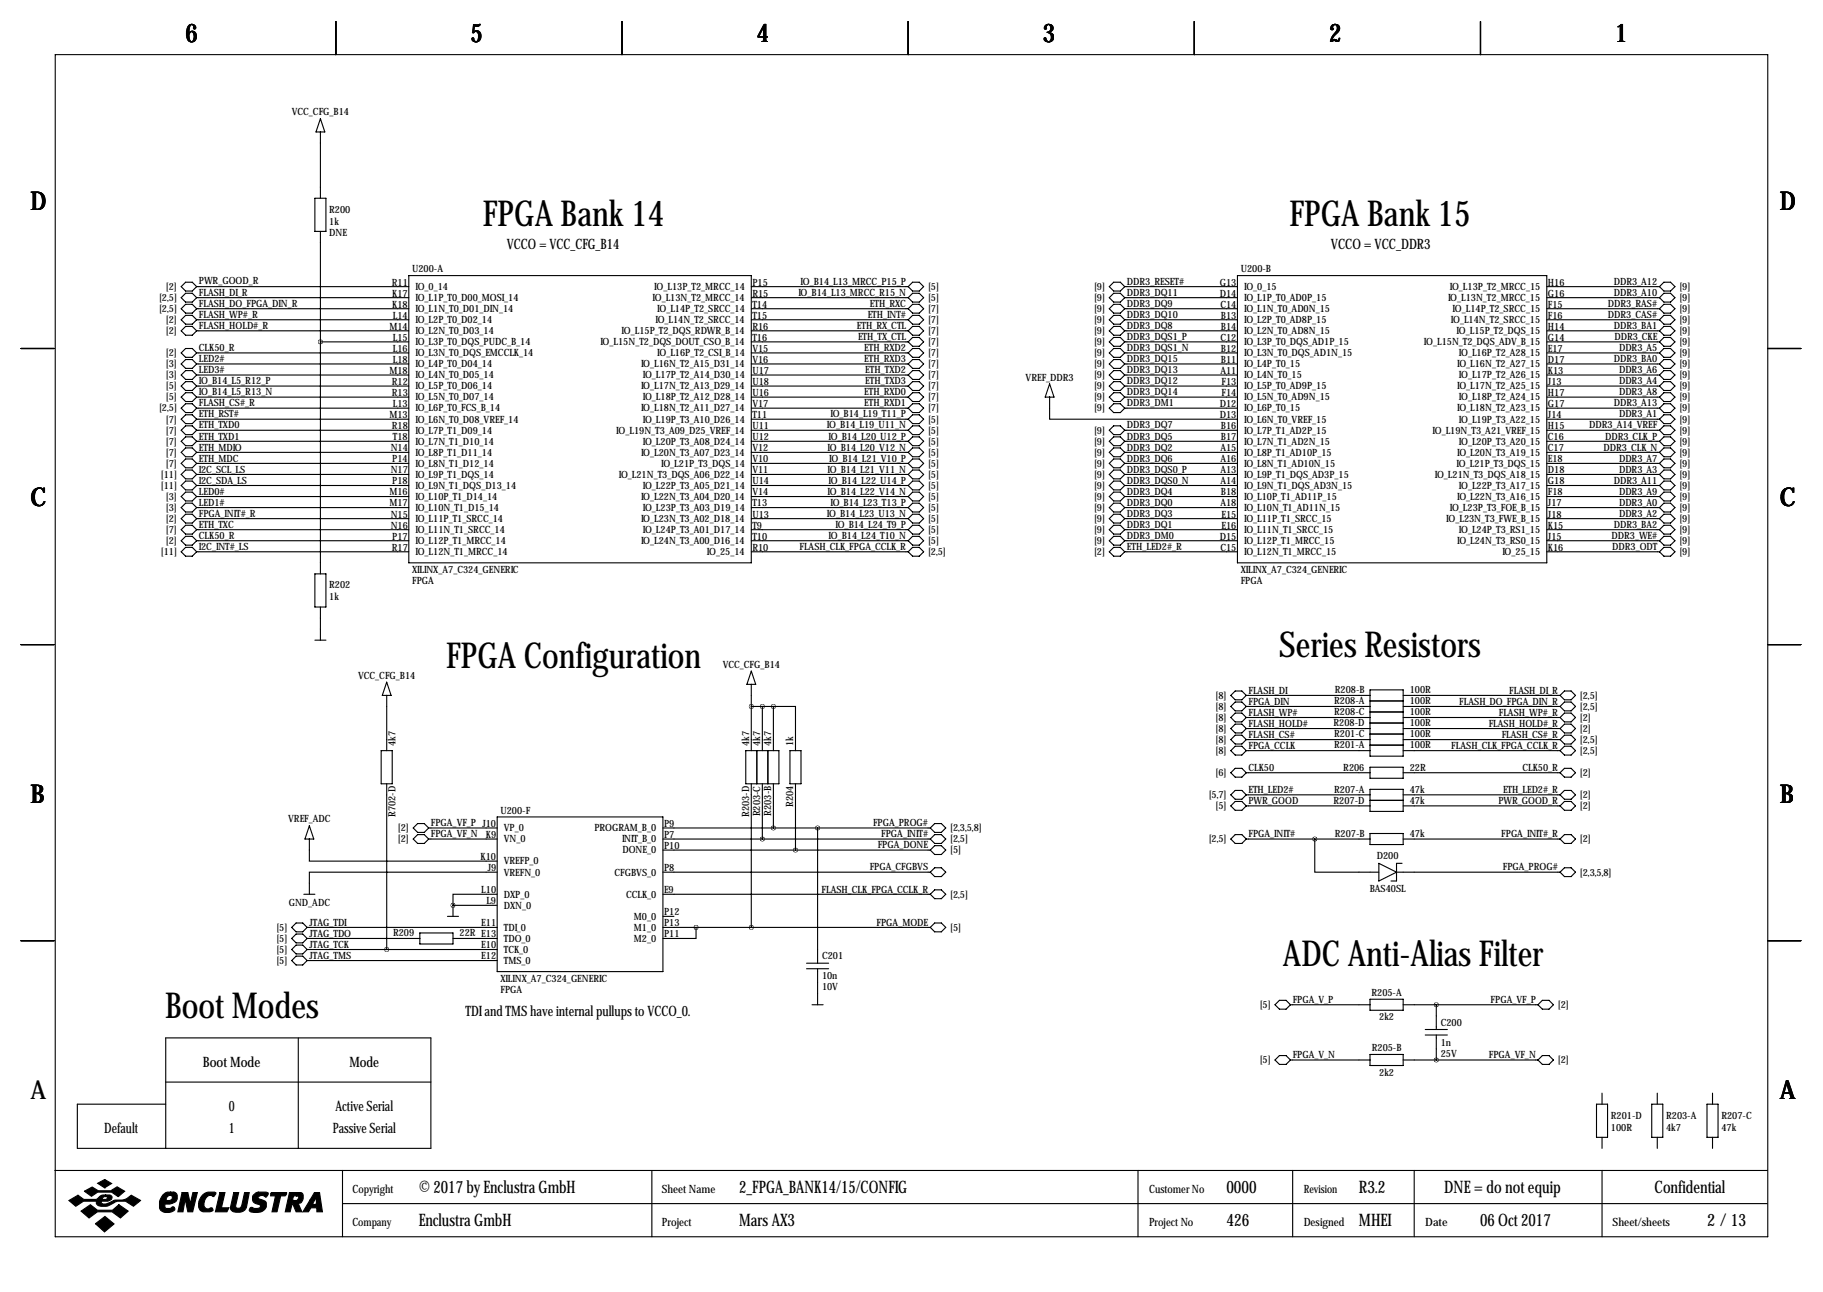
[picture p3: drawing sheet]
<svg xmlns="http://www.w3.org/2000/svg" width="419mm" height="297mm" viewBox="0 0 419 297" stroke-linecap="round" stroke-linejoin="round" font-family="sans-serif">
<defs><g id="words">
<g font-size="8.2">
<text x="111" y="51.9">FPGA Bank 14</text>
<text x="296.4" y="51.9">FPGA Bank 15</text>
<text x="102.6" y="153.5">FPGA Configuration</text>
<text x="294.1" y="151">Series Resistors</text>
<text x="294.9" y="222.1">ADC Anti-Alias Filter</text>
<text x="37.9" y="233.9">Boot Modes</text>
</g>
<g font-size="5.9">
<text x="42.7" y="9.8">6</text>
<text x="108.2" y="9.8">5</text>
<text x="174" y="9.8">4</text>
<text x="239.8" y="9.8">3</text>
<text x="305.6" y="9.8">2</text>
<text x="371.3" y="9.8">1</text>
<text x="7" y="48.4">D</text>
<text x="409.2" y="48.4">D</text>
<text x="7" y="116.4">C</text>
<text x="409.2" y="116.4">C</text>
<text x="7" y="184.5">B</text>
<text x="409.2" y="184.5">B</text>
<text x="7" y="252.6">A</text>
<text x="409.2" y="252.6">A</text>
</g>
<g font-size="4">
<text x="96.3" y="274.2">© 2017 by Enclustra GmbH</text>
<text x="169.9" y="274.2">2_FPGA_BANK14/15/CONFIG</text>
<text x="281.9" y="274.2">0000</text>
<text x="312.4" y="274.2">R3.2</text>
<text x="332" y="274.2">DNE = do not equip</text>
<text x="380.4" y="274.2">Confidential</text>
<text x="96.3" y="281.8">Enclustra GmbH</text>
<text x="169.9" y="281.8">Mars AX3</text>
<text x="281.9" y="281.8">426</text>
<text x="312.4" y="281.8">MHEI</text>
<text x="340.3" y="281.8">06 Oct 2017</text>
<text x="392.5" y="281.8">2/13</text>
</g>
<g font-size="3.3">
<text x="116.5" y="57.3">VCCO = VCC_CFG_B14</text>
<text x="306" y="57.3">VCCO = VCC_DDR3</text>
<text x="107" y="233.7">TDI and TMS have internal pullups to VCCO_0.</text>
<text x="46.6" y="245.2">Boot Mode</text>
<text x="80.3" y="245.2">Mode</text>
<text x="52.6" y="255.4">0</text>
<text x="77.1" y="255.4">Active Serial</text>
<text x="24" y="260.5">Default</text>
<text x="52.6" y="260.5">1</text>
<text x="76.5" y="260.5">Passive Serial</text>
</g>
<g font-size="2.6">
<text x="81" y="274.2">Copyright</text>
<text x="152.1" y="274.2">Sheet Name</text>
<text x="264.2" y="274.2">Customer No</text>
<text x="299.7" y="274.2">Revision</text>
<text x="81" y="281.8">Company</text>
<text x="152.1" y="281.8">Project</text>
<text x="264.2" y="281.8">Project No</text>
<text x="299.7" y="281.8">Designed</text>
<text x="327.7" y="281.8">Date</text>
<text x="370.7" y="281.8">Sheet/sheets</text>
</g>
<g font-size="2.3">
<text x="67.1" y="26.5">VCC_CFG_B14</text>
<text x="75.7" y="48.9">R200</text>
<text x="75.7" y="51.7">1k</text>
<text x="75.7" y="54.2">DNE</text>
<text x="45.7" y="65.4">PWR_GOOD_R</text>
<text x="90.1" y="65.6">R11</text>
<text x="94.7" y="62.6">U200-A</text>
<text x="173" y="65.6">P15</text>
<text x="184" y="65.5">IO_B14_L13_MRCC_P15_P</text>
<text x="259.1" y="65.5">DDR3_RESET#</text>
<text x="280.4" y="65.6">G13</text>
<text x="285.2" y="62.6">U200-B</text>
<text x="355.9" y="65.6">H16</text>
<text x="371" y="65.5">DDR3_A12</text>
<text x="36.6" y="69.2">[2,5]</text>
<text x="36.6" y="71.7">[2,5]</text>
<text x="38.2" y="66.6">[2]</text>
<text x="45.7" y="68">FLASH_DI_R</text>
<text x="45.7" y="70.6">FLASH_DO_FPGA_DIN_R</text>
<text x="90.2" y="68.2">K17</text>
<text x="90.2" y="70.7">K18</text>
<text x="95.5" y="66.7">IO_0_14</text>
<text x="95.5" y="69.2">IO_L1P_T0_D00_MOSI_14</text>
<text x="95.5" y="71.7">IO_L1N_T0_D01_DIN_14</text>
<text x="150" y="69.2">IO_L13N_T2_MRCC_14</text>
<text x="150.4" y="66.7">IO_L13P_T2_MRCC_14</text>
<text x="151.1" y="71.7">IO_L14P_T2_SRCC_14</text>
<text x="173" y="68.2">R15</text>
<text x="173" y="70.7">T14</text>
<text x="183.5" y="68">IO_B14_L13_MRCC_R15_N</text>
<text x="200" y="70.6">ETH_RXC</text>
<text x="213.4" y="66.7">[5]</text>
<text x="213.4" y="69.2">[5]</text>
<text x="213.4" y="71.7">[7]</text>
<text x="251.5" y="69.2">[9]</text>
<text x="251.5" y="71.7">[9]</text>
<text x="251.5" y="66.7">[9]</text>
<text x="259.1" y="68">DDR3_DQ11</text>
<text x="259.1" y="70.6">DDR3_DQ9</text>
<text x="280.4" y="68.2">D14</text>
<text x="280.6" y="70.7">C14</text>
<text x="286" y="66.7">IO_0_15</text>
<text x="286" y="69.2">IO_L1P_T0_AD0P_15</text>
<text x="286" y="71.7">IO_L1N_T0_AD0N_15</text>
<text x="332.9" y="69.2">IO_L13N_T2_MRCC_15</text>
<text x="333.3" y="66.7">IO_L13P_T2_MRCC_15</text>
<text x="334" y="71.7">IO_L14P_T2_SRCC_15</text>
<text x="355.9" y="68.2">G16</text>
<text x="355.9" y="70.7">F15</text>
<text x="369.7" y="70.6">DDR3_RAS#</text>
<text x="371" y="68">DDR3_A10</text>
<text x="386.1" y="66.7">[9]</text>
<text x="386.1" y="69.2">[9]</text>
<text x="386.1" y="71.7">[9]</text>
<text x="38.2" y="74.3">[2]</text>
<text x="38.2" y="76.8">[2]</text>
<text x="45.7" y="73.1">FLASH_WP#_R</text>
<text x="45.7" y="75.7">FLASH_HOLD#_R</text>
<text x="89.5" y="75.8">M14</text>
<text x="90.3" y="73.3">L14</text>
<text x="95.5" y="74.3">IO_L2P_T0_D02_14</text>
<text x="95.5" y="76.8">IO_L2N_T0_D03_14</text>
<text x="142.9" y="76.8">IO_L15P_T2_DQS_RDWR_B_14</text>
<text x="150.7" y="74.3">IO_L14N_T2_SRCC_14</text>
<text x="173" y="73.3">T15</text>
<text x="173" y="75.8">R16</text>
<text x="197" y="75.7">ETH_RX_CTL</text>
<text x="199.5" y="73.1">ETH_INT#</text>
<text x="213.4" y="74.3">[7]</text>
<text x="213.4" y="76.8">[7]</text>
<text x="251.5" y="74.3">[9]</text>
<text x="251.5" y="76.8">[9]</text>
<text x="259.1" y="73.1">DDR3_DQ10</text>
<text x="259.1" y="75.7">DDR3_DQ8</text>
<text x="280.7" y="73.3">B13</text>
<text x="280.7" y="75.8">B14</text>
<text x="286" y="74.3">IO_L2P_T0_AD8P_15</text>
<text x="286" y="76.8">IO_L2N_T0_AD8N_15</text>
<text x="333.6" y="74.3">IO_L14N_T2_SRCC_15</text>
<text x="334.9" y="76.8">IO_L15P_T2_DQS_15</text>
<text x="355.9" y="73.3">F16</text>
<text x="355.9" y="75.8">H14</text>
<text x="369.7" y="73.1">DDR3_CAS#</text>
<text x="371" y="75.7">DDR3_BA1</text>
<text x="386.1" y="76.8">[9]</text>
<text x="386.1" y="74.3">[9]</text>
<text x="38.2" y="81.9">[2]</text>
<text x="45.7" y="83.3">LED2#</text>
<text x="45.7" y="80.7">CLK50_R</text>
<text x="90.3" y="78.3">L15</text>
<text x="90.3" y="80.9">L16</text>
<text x="90.3" y="83.4">L18</text>
<text x="95.5" y="79.4">IO_L3P_T0_DQS_PUDC_B_14</text>
<text x="95.5" y="81.9">IO_L3N_T0_DQS_EMCCLK_14</text>
<text x="138" y="79.4">IO_L15N_T2_DQS_DOUT_CSO_B_14</text>
<text x="151.1" y="81.9">IO_L16P_T2_CSI_B_14</text>
<text x="173" y="78.3">T16</text>
<text x="173" y="80.9">V15</text>
<text x="173" y="83.4">V16</text>
<text x="197.3" y="78.2">ETH_TX_CTL</text>
<text x="198.7" y="80.7">ETH_RXD2</text>
<text x="198.7" y="83.3">ETH_RXD3</text>
<text x="213.4" y="79.4">[7]</text>
<text x="213.4" y="81.9">[7]</text>
<text x="251.5" y="79.4">[9]</text>
<text x="251.5" y="81.9">[9]</text>
<text x="259.1" y="78.2">DDR3_DQS1_P</text>
<text x="259.1" y="80.7">DDR3_DQS1_N</text>
<text x="259.1" y="83.3">DDR3_DQ15</text>
<text x="280.6" y="78.3">C12</text>
<text x="280.7" y="80.9">B12</text>
<text x="280.7" y="83.4">B11</text>
<text x="286" y="79.4">IO_L3P_T0_DQS_AD1P_15</text>
<text x="286" y="81.9">IO_L3N_T0_DQS_AD1N_15</text>
<text x="327.4" y="79.4">IO_L15N_T2_DQS_ADV_B_15</text>
<text x="335.4" y="81.9">IO_L16P_T2_A28_15</text>
<text x="355.9" y="78.3">G14</text>
<text x="355.9" y="80.9">E17</text>
<text x="355.9" y="83.4">D17</text>
<text x="371" y="83.3">DDR3_BA0</text>
<text x="371.1" y="78.2">DDR3_CKE</text>
<text x="372.2" y="80.7">DDR3_A5</text>
<text x="386.1" y="79.4">[9]</text>
<text x="386.1" y="81.9">[9]</text>
<text x="38.2" y="84.4">[3]</text>
<text x="38.2" y="87">[3]</text>
<text x="38.2" y="89.5">[5]</text>
<text x="45.7" y="85.8">LED3#</text>
<text x="45.7" y="88.4">IO_B14_L5_R12_P</text>
<text x="89.5" y="86">M18</text>
<text x="90.1" y="88.5">R12</text>
<text x="95.5" y="84.4">IO_L4P_T0_D04_14</text>
<text x="95.5" y="87">IO_L4N_T0_D05_14</text>
<text x="95.5" y="89.5">IO_L5P_T0_D06_14</text>
<text x="147.4" y="84.4">IO_L16N_T2_A15_D31_14</text>
<text x="147.4" y="89.5">IO_L17N_T2_A13_D29_14</text>
<text x="147.8" y="87">IO_L17P_T2_A14_D30_14</text>
<text x="173" y="86">U17</text>
<text x="173" y="88.5">U18</text>
<text x="198.9" y="85.8">ETH_TXD2</text>
<text x="198.9" y="88.4">ETH_TXD3</text>
<text x="213.4" y="84.4">[7]</text>
<text x="213.4" y="87">[7]</text>
<text x="213.4" y="89.5">[7]</text>
<text x="235.8" y="87.5">VREF_DDR3</text>
<text x="251.5" y="84.4">[9]</text>
<text x="251.5" y="87">[9]</text>
<text x="251.5" y="89.5">[9]</text>
<text x="259.1" y="85.8">DDR3_DQ13</text>
<text x="259.1" y="88.4">DDR3_DQ12</text>
<text x="280.6" y="86">A11</text>
<text x="280.8" y="88.5">F13</text>
<text x="286" y="84.4">IO_L4P_T0_15</text>
<text x="286" y="87">IO_L4N_T0_15</text>
<text x="286" y="89.5">IO_L5P_T0_AD9P_15</text>
<text x="335" y="84.4">IO_L16N_T2_A27_15</text>
<text x="335" y="89.5">IO_L17N_T2_A25_15</text>
<text x="335.4" y="87">IO_L17P_T2_A26_15</text>
<text x="355.9" y="86">K13</text>
<text x="355.9" y="88.5">J13</text>
<text x="372.2" y="85.8">DDR3_A6</text>
<text x="372.2" y="88.4">DDR3_A4</text>
<text x="386.1" y="84.4">[9]</text>
<text x="386.1" y="87">[9]</text>
<text x="386.1" y="89.5">[9]</text>
<text x="36.6" y="94.6">[2,5]</text>
<text x="38.2" y="92.1">[5]</text>
<text x="45.7" y="90.9">IO_B14_L5_R13_N</text>
<text x="45.7" y="93.4">FLASH_CS#_R</text>
<text x="45.7" y="96">ETH_RST#</text>
<text x="90.1" y="91">R13</text>
<text x="90.3" y="93.6">L13</text>
<text x="95.5" y="92.1">IO_L5N_T0_D07_14</text>
<text x="95.5" y="94.6">IO_L6P_T0_FCS_B_14</text>
<text x="147.4" y="94.6">IO_L18N_T2_A11_D27_14</text>
<text x="147.8" y="92.1">IO_L18P_T2_A12_D28_14</text>
<text x="173" y="91">U16</text>
<text x="173" y="93.6">V17</text>
<text x="190.9" y="96">IO_B14_L19_T11_P</text>
<text x="198.7" y="90.9">ETH_RXD0</text>
<text x="198.7" y="93.4">ETH_RXD1</text>
<text x="213.4" y="92.1">[7]</text>
<text x="213.4" y="94.6">[7]</text>
<text x="251.5" y="92.1">[9]</text>
<text x="251.5" y="94.6">[9]</text>
<text x="259.1" y="90.9">DDR3_DQ14</text>
<text x="259.1" y="93.4">DDR3_DM1</text>
<text x="280.4" y="93.6">D12</text>
<text x="280.8" y="91">F14</text>
<text x="286" y="92.1">IO_L5N_T0_AD9N_15</text>
<text x="286" y="94.6">IO_L6P_T0_15</text>
<text x="335" y="94.6">IO_L18N_T2_A23_15</text>
<text x="335.4" y="92.1">IO_L18P_T2_A24_15</text>
<text x="355.9" y="91">H17</text>
<text x="355.9" y="93.6">G17</text>
<text x="371" y="93.4">DDR3_A13</text>
<text x="372.2" y="90.9">DDR3_A8</text>
<text x="372.2" y="96">DDR3_A1</text>
<text x="386.1" y="92.1">[9]</text>
<text x="386.1" y="94.6">[9]</text>
<text x="38.2" y="97.1">[7]</text>
<text x="38.2" y="99.7">[7]</text>
<text x="45.7" y="98.5">ETH_TXD0</text>
<text x="45.7" y="101.1">ETH_TXD1</text>
<text x="89.5" y="96.1">M13</text>
<text x="90.1" y="98.7">R18</text>
<text x="90.3" y="101.2">T18</text>
<text x="95.5" y="97.1">IO_L6N_T0_D08_VREF_14</text>
<text x="95.5" y="99.7">IO_L7P_T1_D09_14</text>
<text x="141.7" y="99.7">IO_L19N_T3_A09_D25_VREF_14</text>
<text x="147.8" y="97.1">IO_L19P_T3_A10_D26_14</text>
<text x="173" y="96.1">T11</text>
<text x="173" y="98.7">U11</text>
<text x="173" y="101.2">U12</text>
<text x="190.1" y="98.5">IO_B14_L19_U11_N</text>
<text x="190.5" y="101.1">IO_B14_L20_U12_P</text>
<text x="213.4" y="97.1">[5]</text>
<text x="213.4" y="99.7">[5]</text>
<text x="251.5" y="99.7">[9]</text>
<text x="259.1" y="98.5">DDR3_DQ7</text>
<text x="259.1" y="101.1">DDR3_DQ5</text>
<text x="280.4" y="96.1">D13</text>
<text x="280.7" y="98.7">B16</text>
<text x="280.7" y="101.2">B17</text>
<text x="286" y="97.1">IO_L6N_T0_VREF_15</text>
<text x="286" y="99.7">IO_L7P_T1_AD2P_15</text>
<text x="329.3" y="99.7">IO_L19N_T3_A21_VREF_15</text>
<text x="335.4" y="97.1">IO_L19P_T3_A22_15</text>
<text x="355.9" y="96.1">J14</text>
<text x="355.9" y="98.7">H15</text>
<text x="355.9" y="101.2">C16</text>
<text x="365.4" y="98.5">DDR3_A14_VREF</text>
<text x="369" y="101.1">DDR3_CLK_P</text>
<text x="386.1" y="97.1">[9]</text>
<text x="386.1" y="99.7">[9]</text>
<text x="38.2" y="102.2">[7]</text>
<text x="38.2" y="104.8">[7]</text>
<text x="38.2" y="107.3">[7]</text>
<text x="45.7" y="103.6">ETH_MDIO</text>
<text x="45.7" y="106.1">ETH_MDC</text>
<text x="89.8" y="103.7">N14</text>
<text x="90.2" y="106.3">P14</text>
<text x="95.5" y="102.2">IO_L7N_T1_D10_14</text>
<text x="95.5" y="104.8">IO_L8P_T1_D11_14</text>
<text x="95.5" y="107.3">IO_L8N_T1_D12_14</text>
<text x="147.4" y="104.8">IO_L20N_T3_A07_D23_14</text>
<text x="147.8" y="102.2">IO_L20P_T3_A08_D24_14</text>
<text x="152" y="107.3">IO_L21P_T3_DQS_14</text>
<text x="173" y="103.7">V12</text>
<text x="173" y="106.3">V10</text>
<text x="190.2" y="103.6">IO_B14_L20_V12_N</text>
<text x="190.7" y="106.1">IO_B14_L21_V10_P</text>
<text x="213.4" y="102.2">[5]</text>
<text x="213.4" y="104.8">[5]</text>
<text x="213.4" y="107.3">[5]</text>
<text x="251.5" y="102.2">[9]</text>
<text x="251.5" y="104.8">[9]</text>
<text x="251.5" y="107.3">[9]</text>
<text x="259.1" y="103.6">DDR3_DQ2</text>
<text x="259.1" y="106.1">DDR3_DQ6</text>
<text x="280.6" y="103.7">A15</text>
<text x="280.6" y="106.3">A16</text>
<text x="286" y="102.2">IO_L7N_T1_AD2N_15</text>
<text x="286" y="104.8">IO_L8P_T1_AD10P_15</text>
<text x="286" y="107.3">IO_L8N_T1_AD10N_15</text>
<text x="334.9" y="107.3">IO_L21P_T3_DQS_15</text>
<text x="335" y="104.8">IO_L20N_T3_A19_15</text>
<text x="335.4" y="102.2">IO_L20P_T3_A20_15</text>
<text x="355.9" y="103.7">C17</text>
<text x="355.9" y="106.3">E18</text>
<text x="368.7" y="103.6">DDR3_CLK_N</text>
<text x="372.2" y="106.1">DDR3_A7</text>
<text x="386.1" y="102.2">[9]</text>
<text x="386.1" y="104.8">[9]</text>
<text x="386.1" y="107.3">[9]</text>
<text x="37" y="109.8">[11]</text>
<text x="37" y="112.4">[11]</text>
<text x="45.7" y="108.7">I2C_SCL_LS</text>
<text x="45.7" y="111.2">I2C_SDA_LS</text>
<text x="45.7" y="113.8">LED0#</text>
<text x="89.5" y="113.9">M16</text>
<text x="89.8" y="108.8">N17</text>
<text x="90.2" y="111.4">P18</text>
<text x="95.5" y="109.8">IO_L9P_T1_DQS_14</text>
<text x="95.5" y="112.4">IO_L9N_T1_DQS_D13_14</text>
<text x="142.2" y="109.8">IO_L21N_T3_DQS_A06_D22_14</text>
<text x="147.8" y="112.4">IO_L22P_T3_A05_D21_14</text>
<text x="173" y="108.8">V11</text>
<text x="173" y="111.4">U14</text>
<text x="173" y="113.9">V14</text>
<text x="190.2" y="108.7">IO_B14_L21_V11_N</text>
<text x="190.2" y="113.8">IO_B14_L22_V14_N</text>
<text x="190.5" y="111.2">IO_B14_L22_U14_P</text>
<text x="213.4" y="109.8">[5]</text>
<text x="213.4" y="112.4">[5]</text>
<text x="251.5" y="109.8">[9]</text>
<text x="251.5" y="112.4">[9]</text>
<text x="259.1" y="108.7">DDR3_DQS0_P</text>
<text x="259.1" y="111.2">DDR3_DQS0_N</text>
<text x="259.1" y="113.8">DDR3_DQ4</text>
<text x="280.6" y="108.8">A13</text>
<text x="280.6" y="111.4">A14</text>
<text x="280.7" y="113.9">B18</text>
<text x="286" y="109.8">IO_L9P_T1_DQS_AD3P_15</text>
<text x="286" y="112.4">IO_L9N_T1_DQS_AD3N_15</text>
<text x="329.8" y="109.8">IO_L21N_T3_DQS_A18_15</text>
<text x="335.4" y="112.4">IO_L22P_T3_A17_15</text>
<text x="355.9" y="108.8">D18</text>
<text x="355.9" y="111.4">G18</text>
<text x="355.9" y="113.9">F18</text>
<text x="371" y="111.2">DDR3_A11</text>
<text x="372.2" y="108.7">DDR3_A3</text>
<text x="372.2" y="113.8">DDR3_A9</text>
<text x="386.1" y="109.8">[9]</text>
<text x="386.1" y="112.4">[9]</text>
<text x="38.2" y="114.9">[3]</text>
<text x="38.2" y="117.5">[3]</text>
<text x="45.7" y="116.3">LED1#</text>
<text x="45.7" y="118.8">FPGA_INIT#_R</text>
<text x="89.5" y="116.4">M17</text>
<text x="89.8" y="119">N15</text>
<text x="95.5" y="114.9">IO_L10P_T1_D14_14</text>
<text x="95.5" y="117.5">IO_L10N_T1_D15_14</text>
<text x="147.4" y="114.9">IO_L22N_T3_A04_D20_14</text>
<text x="147.8" y="117.5">IO_L23P_T3_A03_D19_14</text>
<text x="173" y="116.4">T13</text>
<text x="173" y="119">U13</text>
<text x="190.1" y="118.8">IO_B14_L23_U13_N</text>
<text x="190.9" y="116.3">IO_B14_L23_T13_P</text>
<text x="213.4" y="114.9">[5]</text>
<text x="213.4" y="117.5">[5]</text>
<text x="251.5" y="114.9">[9]</text>
<text x="251.5" y="117.5">[9]</text>
<text x="259.1" y="116.3">DDR3_DQ0</text>
<text x="259.1" y="118.8">DDR3_DQ3</text>
<text x="280.6" y="116.4">A18</text>
<text x="280.8" y="119">E15</text>
<text x="286" y="114.9">IO_L10P_T1_AD11P_15</text>
<text x="286" y="117.5">IO_L10N_T1_AD11N_15</text>
<text x="333.3" y="117.5">IO_L23P_T3_FOE_B_15</text>
<text x="335" y="114.9">IO_L22N_T3_A16_15</text>
<text x="355.9" y="116.4">J17</text>
<text x="355.9" y="119">J18</text>
<text x="372.2" y="116.3">DDR3_A0</text>
<text x="372.2" y="118.8">DDR3_A2</text>
<text x="386.1" y="114.9">[9]</text>
<text x="386.1" y="117.5">[9]</text>
<text x="38.2" y="122.5">[7]</text>
<text x="38.2" y="125.1">[2]</text>
<text x="38.2" y="120">[2]</text>
<text x="45.7" y="121.4">ETH_TXC</text>
<text x="45.7" y="123.9">CLK50_R</text>
<text x="89.8" y="121.5">N16</text>
<text x="90.2" y="124.1">P17</text>
<text x="95.5" y="120">IO_L11P_T1_SRCC_14</text>
<text x="95.5" y="122.5">IO_L11N_T1_SRCC_14</text>
<text x="95.5" y="125.1">IO_L12P_T1_MRCC_14</text>
<text x="147.4" y="120">IO_L23N_T3_A02_D18_14</text>
<text x="147.4" y="125.1">IO_L24N_T3_A00_D16_14</text>
<text x="147.8" y="122.5">IO_L24P_T3_A01_D17_14</text>
<text x="173" y="121.5">T9</text>
<text x="173" y="124.1">T10</text>
<text x="190.5" y="123.9">IO_B14_L24_T10_N</text>
<text x="192.1" y="121.4">IO_B14_L24_T9_P</text>
<text x="213.4" y="120">[5]</text>
<text x="213.4" y="122.5">[5]</text>
<text x="213.4" y="125.1">[5]</text>
<text x="251.5" y="120">[9]</text>
<text x="251.5" y="122.5">[9]</text>
<text x="251.5" y="125.1">[9]</text>
<text x="259.1" y="121.4">DDR3_DQ1</text>
<text x="259.1" y="123.9">DDR3_DM0</text>
<text x="280.4" y="124.1">D15</text>
<text x="280.8" y="121.5">E16</text>
<text x="286" y="120">IO_L11P_T1_SRCC_15</text>
<text x="286" y="122.5">IO_L11N_T1_SRCC_15</text>
<text x="286" y="125.1">IO_L12P_T1_MRCC_15</text>
<text x="332.5" y="120">IO_L23N_T3_FWE_B_15</text>
<text x="335" y="125.1">IO_L24N_T3_RS0_15</text>
<text x="335.4" y="122.5">IO_L24P_T3_RS1_15</text>
<text x="355.9" y="121.5">K15</text>
<text x="355.9" y="124.1">J15</text>
<text x="370.5" y="123.9">DDR3_WE#</text>
<text x="371" y="121.4">DDR3_BA2</text>
<text x="386.1" y="120">[9]</text>
<text x="386.1" y="122.5">[9]</text>
<text x="386.1" y="125.1">[9]</text>
<text x="37" y="127.6">[11]</text>
<text x="45.7" y="126.5">I2C_INT#_LS</text>
<text x="90.1" y="126.6">R17</text>
<text x="94.7" y="131.7">XILINX_A7_C324_GENERIC</text>
<text x="95.5" y="127.6">IO_L12N_T1_MRCC_14</text>
<text x="162.5" y="127.6">IO_25_14</text>
<text x="173" y="126.6">R10</text>
<text x="183.8" y="126.5">FLASH_CLK_FPGA_CCLK_R</text>
<text x="213.4" y="127.6">[2,5]</text>
<text x="251.5" y="127.6">[2]</text>
<text x="259.1" y="126.5">ETH_LED2#_R</text>
<text x="280.6" y="126.6">C15</text>
<text x="285.2" y="131.7">XILINX_A7_C324_GENERIC</text>
<text x="286" y="127.6">IO_L12N_T1_MRCC_15</text>
<text x="345.4" y="127.6">IO_25_15</text>
<text x="355.9" y="126.6">K16</text>
<text x="370.6" y="126.5">DDR3_ODT</text>
<text x="386.1" y="127.6">[9]</text>
<text x="75.7" y="135.2">R202</text>
<text x="94.7" y="134.2">FPGA</text>
<text x="285.2" y="134.2">FPGA</text>
<text x="75.7" y="138">1k</text>
<text x="166.1" y="153.5">VCC_CFG_B14</text>
<text x="82.3" y="156.1">VCC_CFG_B14</text>
<text x="279.5" y="160.6">[8]</text>
<text x="287" y="159.5">FLASH_DI</text>
<text x="306.7" y="161.9">R208-A</text>
<text x="306.9" y="159.4">R208-B</text>
<text x="324.1" y="161.9">100R</text>
<text x="324.1" y="159.4">100R</text>
<text x="347" y="159.5">FLASH_DI_R</text>
<text x="363.2" y="160.6">[2,5]</text>
<text x="279.5" y="163.2">[8]</text>
<text x="279.5" y="165.7">[8]</text>
<text x="287" y="162">FPGA_DIN</text>
<text x="287" y="164.6">FLASH_WP#</text>
<text x="287" y="167.1">FLASH_HOLD#</text>
<text x="306.6" y="167">R208-D</text>
<text x="306.7" y="164.5">R208-C</text>
<text x="324.1" y="164.5">100R</text>
<text x="324.1" y="167">100R</text>
<text x="335.5" y="162">FLASH_DO_FPGA_DIN_R</text>
<text x="342.2" y="167.1">FLASH_HOLD#_R</text>
<text x="344.6" y="164.6">FLASH_WP#_R</text>
<text x="363.2" y="165.7">[2]</text>
<text x="363.2" y="163.2">[2,5]</text>
<text x="90.9" y="171.6" transform="rotate(-90 90.9 171.6)">4k7</text>
<text x="172.2" y="171.6" transform="rotate(-90 172.2 171.6)">4k7</text>
<text x="174.8" y="171.6" transform="rotate(-90 174.8 171.6)">4k7</text>
<text x="177.3" y="171.6" transform="rotate(-90 177.3 171.6)">4k7</text>
<text x="182.4" y="171.6" transform="rotate(-90 182.4 171.6)">1k</text>
<text x="279.5" y="168.3">[8]</text>
<text x="279.5" y="170.8">[8]</text>
<text x="279.5" y="173.3">[8]</text>
<text x="287" y="169.6">FLASH_CS#</text>
<text x="287" y="172.2">FPGA_CCLK</text>
<text x="306.7" y="172.1">R201-A</text>
<text x="306.7" y="169.5">R201-C</text>
<text x="324.1" y="172.1">100R</text>
<text x="324.1" y="169.5">100R</text>
<text x="333.7" y="172.2">FLASH_CLK_FPGA_CCLK_R</text>
<text x="345.2" y="169.6">FLASH_CS#_R</text>
<text x="363.2" y="173.3">[2,5]</text>
<text x="363.2" y="170.8">[2,5]</text>
<text x="363.2" y="168.3">[2]</text>
<text x="279.5" y="178.4">[6]</text>
<text x="287" y="177.3">CLK50</text>
<text x="308.8" y="177.2">R206</text>
<text x="324.1" y="177.2">22R</text>
<text x="350" y="177.3">CLK50_R</text>
<text x="363.2" y="178.4">[2]</text>
<text x="182.4" y="185.6" transform="rotate(-90 182.4 185.6)">R204</text>
<text x="277.9" y="183.5">[5,7]</text>
<text x="287" y="184.9">PWR_GOOD</text>
<text x="287" y="182.3">ETH_LED2#</text>
<text x="306.6" y="184.8">R207-D</text>
<text x="306.7" y="182.2">R207-A</text>
<text x="324.1" y="182.2">47k</text>
<text x="324.1" y="184.8">47k</text>
<text x="344.5" y="184.9">PWR_GOOD_R</text>
<text x="345.5" y="182.3">ETH_LED2#_R</text>
<text x="363.2" y="183.5">[2]</text>
<text x="66.3" y="189.1">VREF_ADC</text>
<text x="90.9" y="187.8" transform="rotate(-90 90.9 187.8)">R702-D</text>
<text x="91.5" y="191.1">[2]</text>
<text x="99.1" y="190">FPGA_VF_P J10</text>
<text x="115.1" y="187.1">U200-F</text>
<text x="115.8" y="191.1">VP_0</text>
<text x="136.7" y="191.1">PROGRAM_B_0</text>
<text x="152.7" y="190.1">P9</text>
<text x="172.2" y="187.8" transform="rotate(-90 172.2 187.8)">R203-D</text>
<text x="174.8" y="187.7" transform="rotate(-90 174.8 187.7)">R203-C</text>
<text x="177.3" y="187.5" transform="rotate(-90 177.3 187.5)">R203-B</text>
<text x="200.7" y="190">FPGA_PROG#</text>
<text x="218.4" y="191.1">[2,3,5,8]</text>
<text x="279.5" y="186">[5]</text>
<text x="363.2" y="186">[2]</text>
<text x="91.5" y="193.7">[2]</text>
<text x="99.1" y="192.5">FPGA_VF_N K9</text>
<text x="110.5" y="197.7">K10</text>
<text x="115.8" y="193.7">VN_0</text>
<text x="143" y="193.7">INIT_B_0</text>
<text x="143.1" y="196.2">DONE_0</text>
<text x="152.7" y="192.6">P7</text>
<text x="152.7" y="195.2">P10</text>
<text x="201.8" y="195">FPGA_DONE</text>
<text x="202.6" y="192.5">FPGA_INIT#</text>
<text x="218.4" y="196.2">[5]</text>
<text x="218.4" y="193.7">[2,5]</text>
<text x="277.9" y="193.7">[2,5]</text>
<text x="287" y="192.5">FPGA_INIT#</text>
<text x="306.9" y="192.4">R207-B</text>
<text x="316.5" y="197.5">D200</text>
<text x="324.1" y="192.4">47k</text>
<text x="345.1" y="192.5">FPGA_INIT#_R</text>
<text x="363.2" y="193.7">[2]</text>
<text x="112.1" y="200.3">J9</text>
<text x="115.8" y="198.7">VREFP_0</text>
<text x="115.8" y="201.3">VREFN_0</text>
<text x="141.3" y="201.3">CFGBVS_0</text>
<text x="152.7" y="200.3">P8</text>
<text x="199.9" y="200.1">FPGA_CFGBVS</text>
<text x="345.5" y="200.1">FPGA_PROG#</text>
<text x="363.2" y="201.3">[2,3,5,8]</text>
<text x="66.4" y="208.4">GND_ADC</text>
<text x="110.6" y="205.3">L10</text>
<text x="111.8" y="207.9">L9</text>
<text x="115.8" y="208.9">DXN_0</text>
<text x="115.8" y="206.4">DXP_0</text>
<text x="143.9" y="206.4">CCLK_0</text>
<text x="152.7" y="205.3">E9</text>
<text x="188.9" y="205.2">FLASH_CLK_FPGA_CCLK_R</text>
<text x="218.4" y="206.4">[2,5]</text>
<text x="314.9" y="205.1">BAS40SL</text>
<text x="63.6" y="214">[5]</text>
<text x="71.1" y="212.8">JTAG_TDI</text>
<text x="71.1" y="215.4">JTAG_TDO</text>
<text x="90.4" y="215.3">R209</text>
<text x="105.7" y="215.3">22R E13</text>
<text x="110.6" y="213">E11</text>
<text x="115.8" y="214">TDI_0</text>
<text x="145.7" y="211.4">M0_0</text>
<text x="145.7" y="214">M1_0</text>
<text x="152.7" y="210.4">P12</text>
<text x="152.7" y="213">P13</text>
<text x="152.7" y="215.5">P11</text>
<text x="201.5" y="212.8">FPGA_MODE</text>
<text x="218.4" y="214">[5]</text>
<text x="63.6" y="216.5">[5]</text>
<text x="63.6" y="219.1">[5]</text>
<text x="63.6" y="221.6">[5]</text>
<text x="71.1" y="217.9">JTAG_TCK</text>
<text x="71.1" y="220.4">JTAG_TMS</text>
<text x="110.6" y="218">E10</text>
<text x="110.6" y="220.6">E12</text>
<text x="115.8" y="216.5">TDO_0</text>
<text x="115.8" y="219.1">TCK_0</text>
<text x="115.8" y="221.6">TMS_0</text>
<text x="145.7" y="216.5">M2_0</text>
<text x="189" y="220.6">C201</text>
<text x="115.1" y="225.7">XILINX_A7_C324_GENERIC</text>
<text x="189" y="225.2">10n</text>
<text x="189" y="227.7">10V</text>
<text x="115.1" y="228.2">FPGA</text>
<text x="289.6" y="231.8">[5]</text>
<text x="297.2" y="230.6">FPGA_V_P</text>
<text x="315.3" y="229">R205-A</text>
<text x="342.7" y="230.6">FPGA_VF_P</text>
<text x="358.1" y="231.8">[2]</text>
<text x="317.1" y="234.6">2k2</text>
<text x="331.2" y="235.8">C200</text>
<text x="289.6" y="244.5">[5]</text>
<text x="297.2" y="243.3">FPGA_V_N</text>
<text x="315.4" y="241.7">R205-B</text>
<text x="331.2" y="240.4">1n</text>
<text x="331.2" y="242.9">25V</text>
<text x="342.3" y="243.3">FPGA_VF_N</text>
<text x="358.1" y="244.5">[2]</text>
<text x="317.1" y="247.3">2k2</text>
<text x="370.3" y="257.2">R201-D</text>
<text x="383" y="257.2">R203-A</text>
<text x="395.7" y="257.2">R207-C</text>
<text x="370.3" y="260">100R</text>
<text x="383" y="260">4k7</text>
<text x="395.7" y="260">47k</text>
</g>
</g></defs>
<g fill="none" stroke="#000" stroke-width=".25">
<path d="M12.7 12.6h393.7v271.7h-393.7zM77.2 4.9v7.7M143 4.9v7.7M208.8 4.9v7.7M274.6 4.9v7.7M340.4 4.9v7.7M73.7 30.3v15.3M73.7 27.3l1 3h-2.1zM72.4 45.6h2.5v7.6h-2.5zM73.7 53.2v78.7M42.7 67.4h1.5l1 1-1 1.1h-1.5l-1-1.1zM42.7 70h1.5l1 1-1 1h-1.5l-1-1z"/>
<path d="M42.7 72.5h1.5l1 1-1 1h-1.5l-1-1zM42.7 75h1.5l1 1.1-1 1h-1.5l-1-1zM42.7 64.9h1.5l1 1-1 1h-1.5l-1-1zM45.2 65.9h48.8M45.2 68.4h48.8M45.2 71h48.8M45.2 73.5h48.8M45.2 76.1h48.8M73.7 78.6h20.3M94 63.4h78.7v66h-78.7zM172.7 65.9h36.1M172.7 68.4h36.1"/>
<path d="M172.7 71h36.1M172.7 73.5h36.1M172.7 76.1h36.1M172.7 78.6h36.1M209.8 67.4h1.5l1 1-1 1.1h-1.5l-1-1.1zM209.8 70h1.5l1 1-1 1h-1.5l-1-1zM209.8 72.5h1.5l1 1-1 1h-1.5l-1-1zM209.8 75h1.5l1 1.1-1 1h-1.5l-1-1zM209.8 64.9h1.5l1 1-1 1h-1.5l-1-1zM209.8 77.6h1.5l1 1-1 1h-1.5l-1-1zM255 68.4l1-1h1.6l1 1-1 1.1h-1.6zM255 71l1-1h1.6l1 1-1 1h-1.6z"/>
<path d="M255 73.5l1-1h1.6l1 1-1 1h-1.6zM255 76.1l1-1.1h1.6l1 1.1-1 1h-1.6zM255 65.9l1-1h1.6l1 1-1 1h-1.6zM255 78.6l1-1h1.6l1 1-1 1h-1.6zM258.6 65.9h25.9M258.6 68.4h25.9M258.6 71h25.9M258.6 73.5h25.9M258.6 76.1h25.9M258.6 78.6h25.9M284.5 63.4h71.1v66h-71.1zM355.6 65.9h25.9"/>
<path d="M355.6 68.4h25.9M355.6 71h25.9M355.6 73.5h25.9M355.6 76.1h25.9M355.6 78.6h25.9M381.5 68.4l1-1h1.5l1.1 1-1.1 1.1h-1.5zM381.5 71l1-1h1.5l1.1 1-1.1 1h-1.5zM381.5 73.5l1-1h1.5l1.1 1-1.1 1h-1.5zM381.5 76.1l1-1.1h1.5l1.1 1.1-1.1 1h-1.5zM381.5 65.9l1-1h1.5l1.1 1-1.1 1h-1.5zM381.5 78.6l1-1h1.5l1.1 1-1.1 1h-1.5zM4.8 80.1h7.6"/>
<path d="M42.7 80.1h1.5l1 1-1 1.1h-1.5l-1-1.1zM42.7 82.7h1.5l1 1-1 1h-1.5l-1-1zM42.7 85.2h1.5l1 1-1 1h-1.5l-1-1zM42.7 87.7h1.5l1 1.1-1 1h-1.5l-1-1zM42.7 90.3h1.5l1 1-1 1h-1.5l-1-1zM42.7 92.8h1.5l1 1-1 1.1h-1.5l-1-1.1zM42.7 95.4h1.5l1 1-1 1h-1.5l-1-1zM42.7 97.9h1.5l1 1-1 1h-1.5l-1-1zM45.2 81.1h48.8M45.2 83.7h48.8M45.2 86.2h48.8M45.2 88.8h48.8"/>
<path d="M45.2 91.3h48.8M45.2 93.8h48.8M45.2 96.4h48.8M45.2 98.9h48.8M172.7 81.1h36.1M172.7 83.7h36.1M172.7 86.2h36.1M172.7 88.8h36.1M172.7 91.3h36.1M172.7 93.8h36.1M172.7 96.4h36.1M172.7 98.9h36.1"/>
<path d="M209.8 80.1h1.5l1 1-1 1.1h-1.5l-1-1.1zM209.8 82.7h1.5l1 1-1 1h-1.5l-1-1zM209.8 85.2h1.5l1 1-1 1h-1.5l-1-1zM209.8 87.7h1.5l1 1.1-1 1h-1.5l-1-1zM209.8 90.3h1.5l1 1-1 1h-1.5l-1-1zM209.8 92.8h1.5l1 1-1 1.1h-1.5l-1-1.1zM209.8 95.4h1.5l1 1-1 1h-1.5l-1-1zM209.8 97.9h1.5l1 1-1 1h-1.5l-1-1zM241.3 91.3v5.1h43.2M241.3 88.3l1 3h-2zM255 81.1l1-1h1.6l1 1-1 1.1h-1.6zM255 83.7l1-1h1.6l1 1-1 1h-1.6z"/>
<path d="M255 86.2l1-1h1.6l1 1-1 1h-1.6zM255 88.8l1-1.1h1.6l1 1.1-1 1h-1.6zM255 91.3l1-1h1.6l1 1-1 1h-1.6zM255 93.8l1-1h1.6l1 1-1 1.1h-1.6zM255 98.9l1-1h1.6l1 1-1 1h-1.6zM258.6 81.1h25.9M258.6 83.7h25.9M258.6 86.2h25.9M258.6 88.8h25.9M258.6 91.3h25.9M258.6 93.8h25.9M258.6 98.9h25.9"/>
<path d="M355.6 81.1h25.9M355.6 83.7h25.9M355.6 86.2h25.9M355.6 88.8h25.9M355.6 91.3h25.9M355.6 93.8h25.9M355.6 96.4h25.9M355.6 98.9h25.9M381.5 81.1l1-1h1.5l1.1 1-1.1 1.1h-1.5zM381.5 83.7l1-1h1.5l1.1 1-1.1 1h-1.5zM381.5 86.2l1-1h1.5l1.1 1-1.1 1h-1.5zM381.5 88.8l1-1.1h1.5l1.1 1.1-1.1 1h-1.5z"/>
<path d="M381.5 91.3l1-1h1.5l1.1 1-1.1 1h-1.5zM381.5 93.8l1-1h1.5l1.1 1-1.1 1.1h-1.5zM381.5 96.4l1-1h1.5l1.1 1-1.1 1h-1.5zM381.5 98.9l1-1h1.5l1.1 1-1.1 1h-1.5zM406.4 80.1h7.6M42.7 100.4h1.5l1 1.1-1 1h-1.5l-1-1zM42.7 103h1.5l1 1-1 1h-1.5l-1-1zM42.7 105.5h1.5l1 1-1 1.1h-1.5l-1-1.1zM42.7 108.1h1.5l1 1-1 1h-1.5l-1-1zM42.7 110.6h1.5l1 1-1 1h-1.5l-1-1zM42.7 113.1h1.5l1 1.1-1 1h-1.5l-1-1zM42.7 115.7h1.5l1 1-1 1h-1.5l-1-1z"/>
<path d="M42.7 118.2h1.5l1 1-1 1.1h-1.5l-1-1.1zM45.2 101.5h48.8M45.2 104h48.8M45.2 106.5h48.8M45.2 109.1h48.8M45.2 111.6h48.8M45.2 114.2h48.8M45.2 116.7h48.8M45.2 119.2h48.8M172.7 101.5h36.1M172.7 104h36.1M172.7 106.5h36.1"/>
<path d="M172.7 109.1h36.1M172.7 111.6h36.1M172.7 114.2h36.1M172.7 116.7h36.1M172.7 119.2h36.1M209.8 100.4h1.5l1 1.1-1 1h-1.5l-1-1zM209.8 103h1.5l1 1-1 1h-1.5l-1-1zM209.8 105.5h1.5l1 1-1 1.1h-1.5l-1-1.1zM209.8 108.1h1.5l1 1-1 1h-1.5l-1-1zM209.8 110.6h1.5l1 1-1 1h-1.5l-1-1zM209.8 113.1h1.5l1 1.1-1 1h-1.5l-1-1zM209.8 115.7h1.5l1 1-1 1h-1.5l-1-1z"/>
<path d="M209.8 118.2h1.5l1 1-1 1.1h-1.5l-1-1.1zM255 101.5l1-1.1h1.6l1 1.1-1 1h-1.6zM255 104l1-1h1.6l1 1-1 1h-1.6zM255 106.5l1-1h1.6l1 1-1 1.1h-1.6zM255 109.1l1-1h1.6l1 1-1 1h-1.6zM255 111.6l1-1h1.6l1 1-1 1h-1.6zM255 114.2l1-1.1h1.6l1 1.1-1 1h-1.6zM255 116.7l1-1h1.6l1 1-1 1h-1.6zM255 119.2l1-1h1.6l1 1-1 1.1h-1.6zM258.6 101.5h25.9M258.6 104h25.9M258.6 106.5h25.9"/>
<path d="M258.6 109.1h25.9M258.6 111.6h25.9M258.6 114.2h25.9M258.6 116.7h25.9M258.6 119.2h25.9M355.6 101.5h25.9M355.6 104h25.9M355.6 106.5h25.9M355.6 109.1h25.9M355.6 111.6h25.9M355.6 114.2h25.9M355.6 116.7h25.9"/>
<path d="M355.6 119.2h25.9M381.5 101.5l1-1.1h1.5l1.1 1.1-1.1 1h-1.5zM381.5 104l1-1h1.5l1.1 1-1.1 1h-1.5zM381.5 106.5l1-1h1.5l1.1 1-1.1 1.1h-1.5zM381.5 109.1l1-1h1.5l1.1 1-1.1 1h-1.5zM381.5 111.6l1-1h1.5l1.1 1-1.1 1h-1.5zM381.5 114.2l1-1.1h1.5l1.1 1.1-1.1 1h-1.5zM381.5 116.7l1-1h1.5l1.1 1-1.1 1h-1.5zM381.5 119.2l1-1h1.5l1.1 1-1.1 1.1h-1.5zM42.7 120.8h1.5l1 1-1 1h-1.5l-1-1zM42.7 123.3h1.5l1 1-1 1h-1.5l-1-1zM42.7 125.8h1.5l1 1.1-1 1h-1.5l-1-1z"/>
<path d="M45.2 121.8h48.8M45.2 124.3h48.8M45.2 126.9h48.8M72.4 131.9h2.5v7.7h-2.5zM73.7 139.6v7.6M172.7 121.8h36.1M172.7 124.3h36.1M172.7 126.9h36.1M209.8 120.8h1.5l1 1-1 1h-1.5l-1-1zM209.8 123.3h1.5l1 1-1 1h-1.5l-1-1zM209.8 125.8h1.5l1 1.1-1 1h-1.5l-1-1zM255 121.8l1-1h1.6l1 1-1 1h-1.6z"/>
<path d="M255 124.3l1-1h1.6l1 1-1 1h-1.6zM255 126.9l1-1.1h1.6l1 1.1-1 1h-1.6zM258.6 121.8h25.9M258.6 124.3h25.9M258.6 126.9h25.9M355.6 121.8h25.9M355.6 124.3h25.9M355.6 126.9h25.9M381.5 121.8l1-1h1.5l1.1 1-1.1 1h-1.5zM381.5 124.3l1-1h1.5l1.1 1-1.1 1h-1.5zM381.5 126.9l1-1.1h1.5l1.1 1.1-1.1 1h-1.5zM4.8 148.2h7.6"/>
<path d="M72.4 147.2h2.5M88.9 156.8l1 3.1h-2zM88.9 159.9v12.7M172.7 157.3v15.3M172.7 154.3l1 3h-2zM283 159.9l1-1h1.5l1 1-1 1h-1.5zM286.5 159.9h28.5M315 158.6h7.6v15.2h-7.6zM322.6 159.9h36M358.6 159.9l1.1-1h1.5l1 1-1 1h-1.5zM406.4 148.2h7.6M87.6 172.6h2.6v7.6h-2.6z"/>
<path d="M171.4 172.6h7.7v7.6h-7.7zM172.7 162.4h5.1M174 172.6v7.6M175.3 162.4v10.2M176.5 172.6v7.6M177.8 162.4h5.1v10.2M177.8 162.4v10.2M181.6 172.6h2.5v7.6h-2.5zM283 162.4l1-1h1.5l1 1-1 1h-1.5zM283 165l1-1.1h1.5l1 1.1-1 1h-1.5zM283 167.5l1-1h1.5l1 1-1 1h-1.5zM283 170l1-1h1.5l1 1-1 1.1h-1.5z"/>
<path d="M283 172.6l1-1h1.5l1 1-1 1h-1.5zM283 177.7l1-1.1h1.5l1 1.1-1 1h-1.5zM286.5 172.6h28.5M286.5 162.4h28.5M286.5 165h28.5M286.5 167.5h28.5M286.5 170h28.5M286.5 177.7h28.5M315 176.4h7.6v2.5h-7.6zM315 161.1h7.6M315 163.7h7.6M315 166.2h7.6"/>
<path d="M315 168.8h7.6M315 171.3h7.6M322.6 172.6h36M322.6 162.4h36M322.6 165h36M322.6 167.5h36M322.6 170h36M322.6 177.7h36M358.6 162.4l1.1-1h1.5l1 1-1 1h-1.5zM358.6 165l1.1-1.1h1.5l1 1.1-1 1h-1.5zM358.6 167.5l1.1-1h1.5l1 1-1 1h-1.5zM358.6 170l1.1-1h1.5l1 1-1 1.1h-1.5z"/>
<path d="M358.6 172.6l1.1-1h1.5l1 1-1 1h-1.5zM358.6 177.7l1.1-1.1h1.5l1 1.1-1 1h-1.5zM71.1 192.9v5.1h43.2M71.1 189.9l1 3h-2zM88.9 180.2v38.1M95 190.4l1-1.1h1.5l1.1 1.1-1.1 1h-1.5zM95 192.9l1-1h1.5l1.1 1-1.1 1h-1.5zM98.6 192.9h15.7M98.6 190.4h15.7M114.3 187.8h38.1v35.6h-38.1zM152.4 192.9h61.5M152.4 190.4h61.5"/>
<path d="M152.4 195.4h61.5M172.7 180.2v33M175.3 180.2v12.7M177.8 180.2v10.2M182.9 180.2v15.2M188 190.4v31M213.9 192.9l1-1h1.5l1 1-1 1h-1.5zM214.9 189.3h1.5l1 1.1-1 1h-1.5l-1-1zM214.9 194.4h1.5l1 1-1 1.1h-1.5l-1-1.1zM214.9 199.5h1.5l1 1-1 1h-1.5l-1-1zM283 185.3l1-1h1.5l1 1-1 1h-1.5zM283 192.9l1-1h1.5l1 1-1 1h-1.5z"/>
<path d="M284 181.7h1.5l1 1-1 1.1h-1.5l-1-1.1zM286.5 192.9h28.5M286.5 182.7h28.5M286.5 185.3h28.5M302.3 192.9v7.6h14.7M315 181.5h7.6v5h-7.6zM315 191.6h7.6v2.6h-7.6zM315 184h7.6M317 198.5l4.1 2-4.1 2.1zM322.3 198.5h-1.2v4.1h-1.3M322.6 192.9h36M322.6 182.7h36"/>
<path d="M322.6 185.3h36M358.6 185.3l1.1-1h1.5l1 1-1 1h-1.5zM358.6 192.9l1.1-1h1.5l1 1-1 1h-1.5zM358.6 182.7l1.1-1h1.5l1 1-1 1.1h-1.5zM359.7 199.5h1.5l1 1-1 1h-1.5l-1.1-1zM4.8 216.3h7.6M67.1 218.3l1-1h1.5l1 1-1 1h-1.5zM67.1 213.2l1-1h1.5l1 1-1 1h-1.5zM67.1 215.8l1-1.1h1.5l1 1.1-1 1h-1.5zM69.8 205.6h2.6M70.6 213.2h43.7M70.6 215.8h25.9"/>
<path d="M70.6 218.3h43.7M96.5 214.5h7.6v2.5h-7.6zM102.9 210.7h2.5M104.1 208.1h.1M104.1 208.1h10.2M104.1 215.8h10.2M104.1 208.1v2.6M114.3 205.6h-10.2v2.5M114.3 200.5h-43.2v5.1M152.4 200.5h61.5M152.4 205.6h61.5M152.4 210.7h2.5"/>
<path d="M152.4 213.2h61.5M160 213.2v2.6h-7.6M213.9 213.2l1-1h1.5l1 1-1 1h-1.5zM213.9 205.6l1-1h1.5l1 1-1 1h-1.5zM321.1 200.5h37.5M406.4 216.3h7.6M67.1 220.8l1-1h1.5l1 1-1 1.1h-1.5zM68.6 238.6v25.4M70.6 220.8h43.7M185.4 221.4h5.1M185.4 222.7h5.1M186.7 231h2.5"/>
<path d="M188 222.7v8.3M293.1 231l1-1h1.6l1 1-1 1h-1.6zM296.7 231h18.3M315 229.7h7.6v2.6h-7.6zM322.6 231h31M327.7 236.7h5M327.7 238h5M330.2 231v5.7M330.2 238v5.7M353.6 231l1-1h1.5l1 1-1 1h-1.5zM38.1 248.8h61M38.1 253.9h-20.3v10.1h81.3v-25.4h-61v25.4"/>
<path d="M293.1 243.7l1-1h1.6l1 1-1 1h-1.6zM296.7 243.7h18.3M315 242.4h7.6v2.6h-7.6zM322.6 243.7h31M353.6 243.7l1-1h1.5l1 1-1 1h-1.5zM367 253.9h2.6v7.6h-2.6zM368.3 251.3v2.6M379.7 253.9h2.6v7.6h-2.6zM381 251.3v2.6M392.4 253.9h2.6v7.6h-2.6zM393.7 251.3v2.6M12.6 269.1h393.7"/>
<path d="M78.7 269.1v15.2M78.7 276.7h327.6M149.9 269.1v15.2M261.6 269.1v15.2M297.2 269.1v15.2M325.1 269.1v15.2M368.3 261.5v2.5M368.3 269.1v15.2M381 261.5v2.5M393.7 261.5v2.5"/>
</g>
<g fill="#000" stroke="#000" stroke-width=".25">
<path d="M15.8 276l2.1-1.2 1.4 1h2.8l.3-.2a1.77 1.77 0 0 1 1.9-.9v.4l-.6 .2-.2 .5h.9l.3-.6-.4-.1v-.4h.9a.59 .59 0 0 1 .6 .7l-.2 .4-.8 .4h-1.4l-.1 .1 .1 .4a3.2 3.2 0 0 0 2.7-.7l.3-.1a4 4 0 0 0 3.8-1.1l2.1 1.2-1.6 1.3a4 4 0 0 0-5.5-.2 2.66 2.66 0 0 1-2.9-.2l-.1-.7h-3l-1.8 1.1zM19.4 273.9l1.8-1 1.4 .9h2.9l1.4-.9 1.8 1-1.5 1.2-1.5-1h-3.2l-1.5 .9zM22.5 272l1.6-.8 1.6 .9-1.6 1zM18.6 278.4l2.2-1.4 1.6 1.2h3.5l1.4-1.2 2.2 1.4-1.8 1.6-1.9-1.4h-3.4l-1.9 1.4zM37.4 274.7a1.75 1.75 0 0 1 1.8-.6v.7a.82 .82 0 0 0-.8 1.2h.6a.6 .6 0 0 0 .6-.5 .6 .6 0 0 0-.4-.7v-.7h.8l.5 .3a1.61 1.61 0 0 1 0 1.7 1.61 1.61 0 0 1-1.5 .7h-1v.9l.2 .1h.9l.7-.4 .4 .4a1.06 1.06 0 0 1-1.3 1 1.82 1.82 0 0 1-2.2-1.1 3.5 3.5 0 0 1 .7-3zM41.9 274.2h1.3l.5 2.6 .6-2.6h1.1l-1.1 4.4h-1.1l-.6-2.9-.5 2.9h-1.2zM46.7 274.6a2.78 2.78 0 0 1 2.9-.4l-.4 .9a1.32 1.32 0 0 0-2.1 .8l-.2 .8a.98 .98 0 0 0 1.1 1.2 .55 .55 0 0 1 .6-.2 .55 .55 0 0 1 .4 .6l-.7 .3-1.8-.1a1.79 1.79 0 0 1-.8-2.3zM50.5 274.2h1.2l-.8 3.5h1.7l-.4 .9h-2.7zM53.7 274.2h1.2l-.7 3.1a.73 .73 0 0 0 .7 .5 .73 .73 0 0 0 .7-.6l.6-3h1.1l-.7 3.4a2.28 2.28 0 0 1-3.6 .4v-.4zM58.3 274.7l.8-.6h2.1l.5 .2v.2l-.6 .7a.96 .96 0 0 0-1-.4 .96 .96 0 0 0-.8 .6l1.7 .8a1.71 1.71 0 0 1-.1 1.8 1.71 1.71 0 0 1-1.7 .8l-1.4-.2a.51 .51 0 0 1-.4-.7 .51 .51 0 0 1 .8-.2l1 .1a.52 .52 0 0 0 .6-.2 .52 .52 0 0 0-.2-.7 1.39 1.39 0 0 1-1.4-.6 1.39 1.39 0 0 1 .1-1.6zM62.2 274.4l.2-.2h3.5l-.1 .4-.3 .3h-1l-.8 3.7h-1.2l.8-3.7h-1.1zM66.5 274.2h1.7v.7h-.7l-.2 1.1h.9l.3-.3a.44 .44 0 0 0 .1-.5 .44 .44 0 0 0-.4-.3v-.7h1l.3 .2 .2 .3v.9a1.03 1.03 0 0 1-1.2 1l.9 2h-1.3l-.8-1.8h-.1l-.5 1.8h-1.1z"/>
<path d="M72.3 274.2h1.2l.6 4.4h-1.3v-.9h-1.3l-.6 .9h-1.3l1.7-2.7h1l-.4 .8 .2 .2h.4l.2-.2v-1.5l-.4 .7h-1zM21.9 281.3l2.2-1.6 2.1 1.7-2.2 1.8z"/>
</g>
<path d="M160 213.2a.05 .05 0 0 0 .1 0 .05 .05 0 0 0-.1 0zM175.2 162.4a.05 .05 0 0 0 .1 0 .05 .05 0 0 0-.1 0zM104.1 208.1a.05 .05 0 0 0 .1 0 .05 .05 0 0 0-.1 0zM182.8 195.4a.05 .05 0 0 0 .1 0 .05 .05 0 0 0-.1 0zM175.2 192.9a.05 .05 0 0 0 .1 0 .05 .05 0 0 0-.1 0zM172.7 213.2a.05 .05 0 0 0 .1 0 .05 .05 0 0 0-.1 0zM187.9 190.4a.05 .05 0 0 0 .1 0 .05 .05 0 0 0-.1 0zM73.6 78.6a.05 .05 0 0 0 .1 0 .05 .05 0 0 0-.1 0zM302.2 192.9a.05 .05 0 0 0 .1 0 .05 .05 0 0 0-.1 0zM172.7 162.4a.05 .05 0 0 0 .1 0 .05 .05 0 0 0-.1 0z" fill="#000" stroke="#000" stroke-width="1"/>
<use href="#words"/>
</svg>
